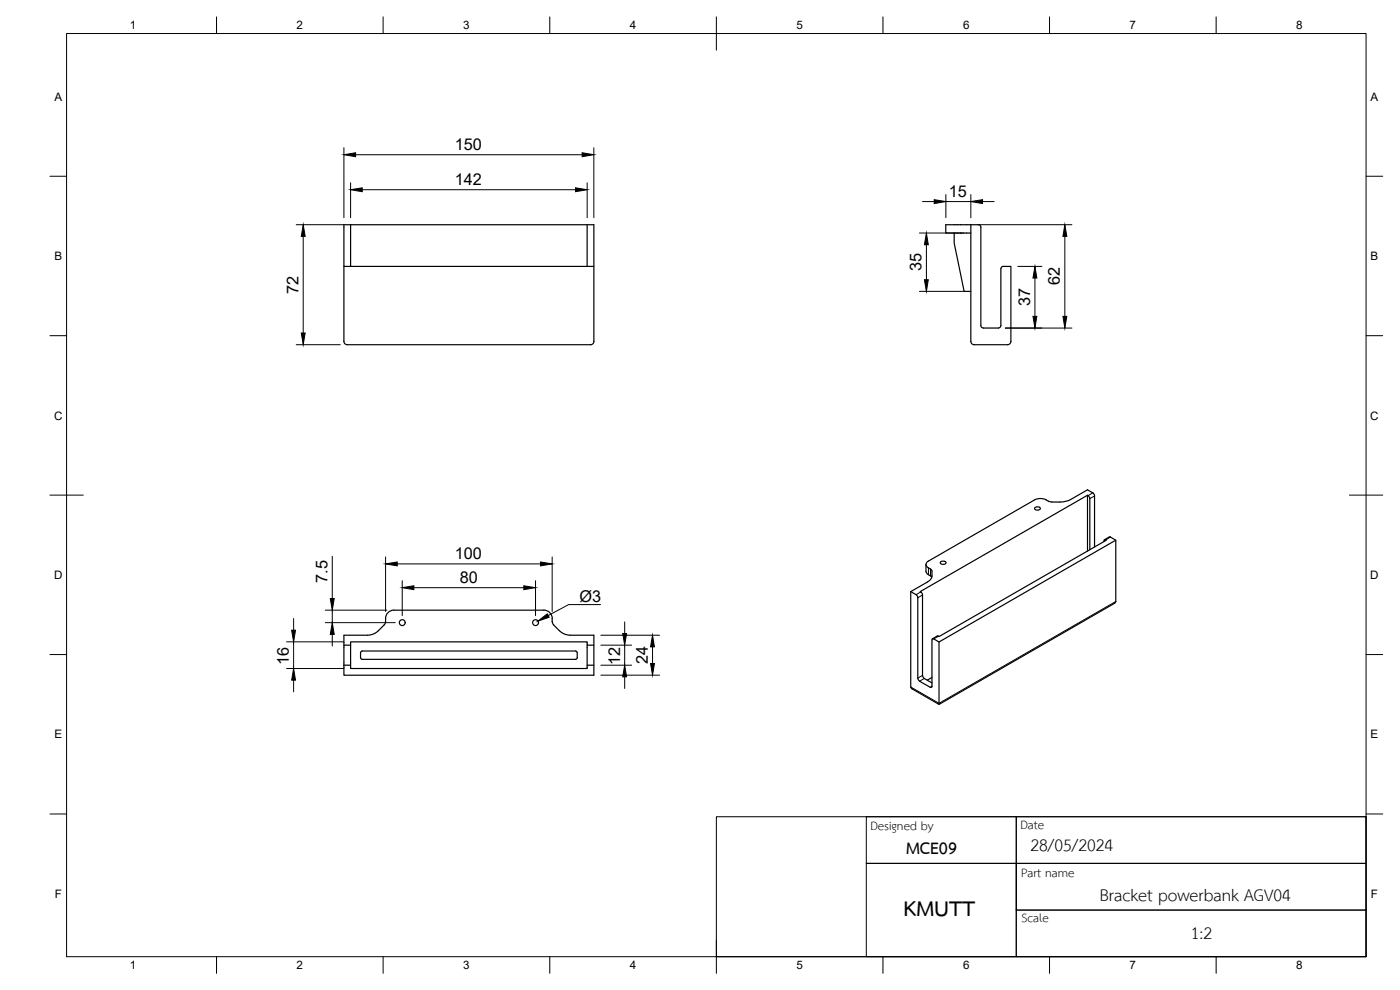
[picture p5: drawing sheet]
<svg xmlns="http://www.w3.org/2000/svg" width="420mm" height="297mm" viewBox="0 0 420 297" stroke-linecap="round" stroke-linejoin="round" font-family="sans-serif">
<defs><g id="words">
<text font-size="9.3" x="271.2" y="275">KMUTT</text>
<g font-size="7.2">
<text x="271.9" y="256.3">MCE09</text>
<text x="309.2" y="255.3">28/05/2024</text>
<text x="330.1" y="270.5">Bracket powerbank AGV04</text>
<text x="357.4" y="281.6">1:2</text>
</g>
<g font-size="5.2">
<text x="261.2" y="249">Designed by</text>
<text x="306.2" y="248.7">Date</text>
<text x="306.4" y="263.1">Part name</text>
<text x="306.6" y="276.6">Scale</text>
</g>
<g font-size="4.9">
<text x="136.5" y="45">150</text>
<text x="136.5" y="55.5">142</text>
<text x="284.7" y="59">15</text>
<text x="276.6" y="81.4" transform="rotate(-90 276.6 81.4)">35</text>
<text x="89.6" y="88.1" transform="rotate(-90 89.6 88.1)">72</text>
<text x="318.1" y="85.6" transform="rotate(-90 318.1 85.6)">62</text>
<text x="309.1" y="91.9" transform="rotate(-90 309.1 91.9)">37</text>
<text x="136.5" y="167.7">100</text>
<text x="98.3" y="174.9" transform="rotate(-90 98.3 174.9)">7.5</text>
<text x="138" y="174.9">80</text>
<text x="173.9" y="180.7">Ø3</text>
<text x="86.7" y="199.5" transform="rotate(-90 86.7 199.5)">16</text>
<text x="186.1" y="199.4" transform="rotate(-90 186.1 199.4)">12</text>
<text x="194.4" y="199.2" transform="rotate(-90 194.4 199.2)">24</text>
</g>
<g font-size="3.5">
<text x="39" y="8.8">1</text>
<text x="89" y="8.8">2</text>
<text x="139" y="8.8">3</text>
<text x="189" y="8.8">4</text>
<text x="239" y="8.8">5</text>
<text x="289" y="8.8">6</text>
<text x="339" y="8.8">7</text>
<text x="389" y="8.8">8</text>
<text x="16.3" y="30.2">A</text>
<text x="411.3" y="30.2">A</text>
<text x="16.3" y="78">B</text>
<text x="411.3" y="78">B</text>
<text x="16.2" y="125.9">C</text>
<text x="411.2" y="125.9">C</text>
<text x="16.2" y="173.7">D</text>
<text x="411.2" y="173.7">D</text>
<text x="16.3" y="221.6">E</text>
<text x="411.3" y="221.6">E</text>
<text x="16.4" y="269.4">F</text>
<text x="411.4" y="269.4">F</text>
<text x="39" y="290.8">1</text>
<text x="89" y="290.8">2</text>
<text x="139" y="290.8">3</text>
<text x="189" y="290.8">4</text>
<text x="239" y="290.8">5</text>
<text x="289" y="290.8">6</text>
<text x="339" y="290.8">7</text>
<text x="389" y="290.8">8</text>
</g>
</g></defs>
<!-- layer: Visible -->
<g fill="none" stroke="#000" stroke-width=".36">
<path d="M103.2 79.9v22.5a1.01 1.01 0 0 0 1 1h73a1.01 1.01 0 0 0 1-1M105.2 67.4v12.5M176.2 67.4v12.5M178.2 79.9h-75v-12.5h75v35M286.4 69.9v3l2.9 14.5h2.1M286.4 69.9h5M291.4 67.4h-7.6v2.5h2.6M291.4 67.4v35a1.01 1.01 0 0 0 1 1h10a1.01 1.01 0 0 0 1-1v-22.5h-2.3M291.4 67.4h2.2M293.6 67.4l.5 .2 .3 .6M294.4 68.2v29.5l.4 .7h4.8l.7-.4 .1-17.3 .2-.6 .5-.2M310.5 152.4a.91 .91 0 0 1 1-.4 .91 .91 0 0 1 .7 .8 .91 .91 0 0 1-1 .3 .91 .91 0 0 1-.7-.7z"/>
<path d="M314.6 150.4l-1.7-.8h-1.3l-1.1 .4-31.9 18.3M314.6 150.4l1.1 .2M321.3 149.9l-2 .6-3.6 .1M321.3 149.9l5.1-2.9 1.9 1.3 .2 .5v15.3M326.4 148.6v16.7M273.3 177.5l1.8 1.1 .3 .8 .1 24.3 .5 .7 3.2 1.8 .2 .1 .3-.4M277.9 169.4v2.3l1.7 1.5M278.6 168.3a1.08 1.08 0 0 0-.7 1.1 1.08 1.08 0 0 0 .7 1l.9 .5a2.56 2.56 0 0 1 .1 2.3l-.4 .7-.8 .7-5.1 2.9v28.6l.5 .6 8 4.7 52.6-30.4M282.2 168.7a.91 .91 0 0 1 1-.4 .91 .91 0 0 1 .7 .7 .91 .91 0 0 1-1 .4 .91 .91 0 0 1-.7-.7zM327.1 164.9v-15.3l-.2-.5-.5-.5-50.2 28.9 .5 .5 .2 .5v24.2l.5 .9 2.3 1.3M331.3 162.5l.3-.6 .4 .2-50.2 28.9-.5-.2-1.5 .9M332.9 161.1l-1.4 .8"/>
<path d="M332.9 161.1l2 1v18.4l-.5 .5M334.9 162.1l-53.1 30.5-1.6-.9h-.4l-.1 14.2M103.2 199.6h2v1h71v-1h2M105.2 193.6v-1h71v1h2M105.2 193.6v6M105.2 193.6h-2v6M108.3 195.6l.4-.3h64l.5 .5v1.5l-.5 .5h-64l-.5-.5zM115.3 187.5a8.6 8.6 0 0 1-3.2 2.7l-1.7 .4h-7.2v3M163.2 183.1h-45a2.82 2.82 0 0 0-2.5 3.6l-.4 .8M163.2 183.1a2.69 2.69 0 0 1 2.5 3.4l.5 1a8.8 8.8 0 0 0 3.2 2.7l1.7 .4h7.1v12h-75v-3M176.2 193.6v6M281.8 192.6v18.8"/>
<path d="M279.7 203.3l-1.4 .8"/>
<circle cx="120.7" cy="186.8" r=".88"/>
<circle cx="160.7" cy="186.8" r=".88"/>
</g>
<!-- layer: Visible Narrow -->
<path d="M328 147.9l-1.5 .8M328.5 148.8l-1.4 .8M276.3 177.6l-1.4 .8M276.9 178.5l-1.5 .9M278.6 170.4v2M279.3 170.7v2.1M333.3 161.1l-1.4 .9M281.6 190.9l-1.4 .8M334.9 180.5l-53.1 30.5-8.5-4.9M276.9 202.7l-1.5 .8M277.4 203.6l-1.4 .8M279.7 205.9l-.5 .3" fill="none" stroke="#000" stroke-width=".3"/>
<!-- layer: BORDER -->
<g fill="none" stroke="#000" stroke-width=".3">
<path d="M20 10.1h390v276.9h-390zM65 5.1v5M115 5.1v5M165 5.1v5M215 5.1v10M265 5.1v5M315 5.1v5M365 5.1v5M15 52.9h5M410 52.9h5M15 100.7h5M410 100.7h5"/>
<path d="M15 148.6h10M405 148.6h10M15 196.4h5M410 196.4h5M15 244.2h5M410 244.2h5M65 287v5M115 287v5M165 287v5M215 282.1v9.9M265 287v5M315 287v5"/>
<path d="M365 287v5"/>
</g>
<!-- layer: TITLEBLOCK -->
<path d="M215 245.1h195v41.9h-195zM260 259h150v14.1h-105v-14.1v28h-45zM260 245.1h45v13.9h-45zM305 245.1h105v13.9h-105zM305 273.1h105v13.9h-105z" fill="none" stroke="#000" stroke-width=".3"/>
<!-- layer: FD_Dimensions -->
<g fill="none" stroke="#000" stroke-width=".3">
<path d="M103.2 44.3v21M105.2 54.8v10.5M106.7 46.4h68M108.7 56.9h64M176.2 54.8v10.5M178.2 44.3v21M283.9 58.4v6.9M291.4 58.4v6.9M88.9 67.4h14.2M91 70.9v29M275.9 69.9h13.4M276.9 60.5h3.5"/>
<path d="M278 73.4v10.5M283.9 60.5h7.5M293.5 67.4h28.2M294.9 60.5h3.5M305.5 79.9h7.2M319.6 70.9v24M275.9 87.4h13.4M301.7 98.4h20M310.6 83.4v11.5M88.9 103.4h13.2M99.7 166.9v12.7M115.7 167.1v16.4"/>
<path d="M119.2 169.2h43M120.7 174.2v10.5M124.2 176.3h33M160.7 174.2v10.5M165.7 167.1v16.4M86 192.6h17.1M88.1 185.6v3.5M88.1 192.6v8M97.6 186.8h21M97.6 183.1h18.5M99.7 183.1v3.7M99.7 190.3v3.5"/>
<path d="M180.3 190.6h17.6M180.3 193.6h9.3M180.3 199.6h9.3M187.5 186.6v3.5M187.5 193.6v6M195.8 194.1v5M86 200.6h17.1M88.1 204.1v3.5M180.3 202.6h17.6M187.5 203.1v3.5"/>
</g>
<g fill="#000" stroke="#000" stroke-width=".3">
<path d="M103.2 46.4l3.5-.6v1.2zM105.2 56.9l3.5-.5v1.1zM172.7 56.4l3.5 .5-3.5 .6zM174.7 45.8l3.5 .6-3.5 .6zM280.4 59.9l3.5 .6-3.5 .6zM291.4 60.5l3.5-.6v1.2zM91 67.4l.6 3.5h-1.2zM278 69.9l.6 3.5h-1.2zM319.6 67.4l.6 3.5h-1.2zM90.4 99.9h1.2l-.6 3.5zM277.4 83.9h1.2l-.6 3.5zM310.6 79.9l.6 3.5h-1.2z"/>
<path d="M310 94.9h1.2l-.6 3.5zM319 94.9h1.2l-.6 3.5zM99.1 179.6h1.2l-.6 3.5zM115.7 169.2l3.5-.6v1.2zM120.7 176.3l3.5-.5v1.1zM157.2 175.8l3.5 .5-3.5 .6zM162.2 168.6l3.5 .6-3.5 .6zM87.5 189.1h1.2l-.6 3.5zM99.7 186.8l.6 3.5h-1.2zM186.9 190.1h1.1l-.5 3.5zM195.8 190.6l.6 3.5h-1.2zM195.2 199.1h1.2l-.6 3.5z"/>
<path d="M88.1 200.6l.6 3.5h-1.2zM187.5 199.6l.5 3.5h-1.1z"/>
</g>
<!-- layer: Leaders -->
<path d="M161.4 186.4l2.9-2.2 .5 1z" fill="#000" stroke="#000" stroke-width=".3"/>
<path d="M180.2 181.4h-9.6l-6.1 3.3" fill="none" stroke="#000" stroke-width=".3"/>
<use href="#words"/>
</svg>
